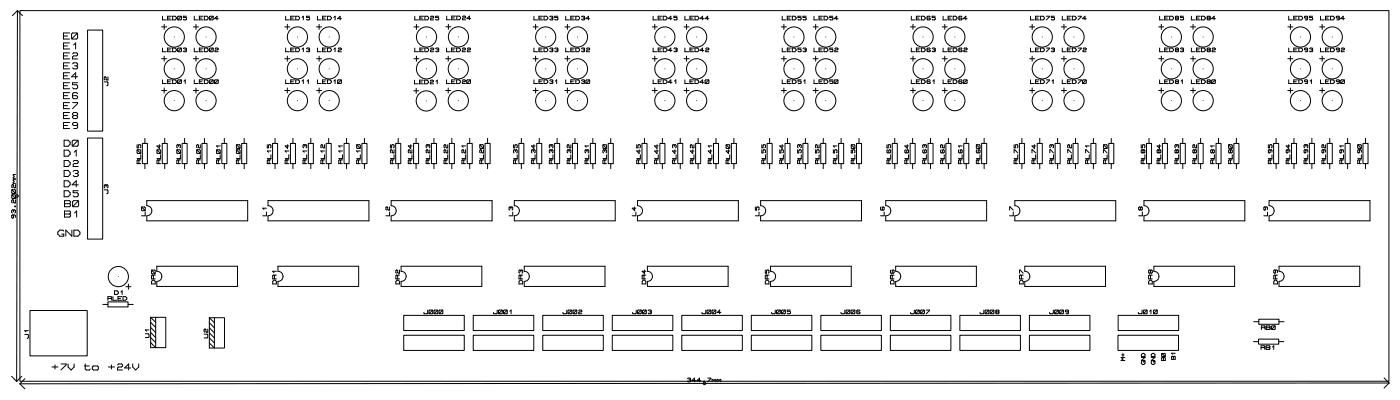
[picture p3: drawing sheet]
<svg xmlns="http://www.w3.org/2000/svg" width="352mm" height="101mm" viewBox="0 0 352 101" stroke-linecap="round" stroke-linejoin="round" font-family="sans-serif">
<g fill="none" stroke="#000" stroke-width=".25">
<path d="M4.4 2.7l-.2 93.2M4.4 2.7l-1.3 1.2M4.4 2.7l1.3 1.2M5 2.7h344.6v93.1h-344.6zM16 19h1M16 16.5h1M16 11.5h1M16 14h1M16 9h1M17.5 13.3h-1.5v1.5h1.5M17.5 8.3h-1.5v1.5h1.5M17.5 10.8h-1.5v1.5h1.5"/>
<path d="M17.5 15.8h-1.5v1.5h1.5M17.5 18.3h-1.5v1.5h1.5M18 8.5l.3-.2h1l.2 .2v1.1l-.2 .2h-1l-.3-.2zM18.3 13.5l.2-.2h.8l.2 .5-.2 .2h-.8l-.2 .3v.5h1.2M18.3 16l.2-.2h.8l.2 .2-.2 .5M18.5 11.3l.5-.5v1.5M18.8 16.5h.5M19.3 16.5l.2 .3-.2 .5h-.8l-.2-.2M19.5 19.3h-1.5l1-1v1.5M19.5 8.3l-1.5 1.5M22 7.6h3.8v25.4h-3.8zM27.2 19.3v.8l-.5-.2-.1-.6-.4 .2 .2 .6"/>
<path d="M40.7 6.8h1.3M40.7 14.8h1.3M40.9 4.1v.9h1M40.9 12.1v.9h1M41.3 6.1v1.3M41.3 14.1v1.3M42.2 4.5h.6M42.2 12.5h.6M43.1 4.1h-.9v.9h.9M43.1 12.1h-.9v.9h.9M43.4 4.1h.7l.3 .3v.3l-.3 .3h-.7zM43.4 12.1h.7l.3 .3v.3l-.3 .3h-.7z"/>
<path d="M43.9 9.3h.1M43.9 17.3h.1M44.7 4.2l.8-.1 .2 .7-.8 .2zM44.7 12.2l.8-.1 .2 .7-.8 .2zM45.7 4.1l-1 .9M45.7 12.1l-1 .9M46.1 12.2l.7-.1 .1 .1-.1 .3M46.5 12.5h.3M46.8 12.5l.1 .2-.1 .3-.7-.2M46.9 4.1h-.8v.3l.8 .1-.1 .5-.7-.2M48.7 6.8h1.3M48.7 14.8h1.3"/>
<path d="M48.9 4.1v.9h1M48.9 12.1v.9h1M49.3 6.1v1.3M49.3 14.1v1.3M50.2 4.5h.6M50.2 12.5h.6M51.1 4.1h-.9v.9h.9M51.1 12.1h-.9v.9h.9M51.4 4.1h.7l.3 .3v.3l-.3 .3h-.7zM51.4 12.1h.7l.3 .3v.3l-.3 .3h-.7zM51.9 9.3h.1M51.9 17.3h.1"/>
<path d="M52.7 4.2l.8-.1 .2 .7-.8 .2zM52.7 12.2l.8-.1 .2 .7-.8 .2zM53.7 4.1l-1 .9M53.7 12.1l-1 .9M54.1 12.2l.2-.1 .6 .1-.1 .3-.7 .2v.3h.8M54.9 4.7h-.9l.6-.6v.9M71.7 6.8h1.3M71.7 14.8h1.3M71.9 4.1v.9h1M71.9 12.1v.9h1M72.3 6.1v1.3M72.3 14.1v1.3"/>
<path d="M73.2 4.5h.6M73.2 12.5h.6M74.1 4.1h-.9v.9h.9M74.1 12.1h-.9v.9h.9M74.4 4.1h.7l.3 .3v.3l-.3 .3h-.7zM74.4 12.1h.7l.3 .3v.3l-.3 .3h-.7zM74.9 9.3h.1M74.9 17.3h.1M76 4.4l.4-.3v.9M76 12.4l.4-.3v.9M77.1 12.2l.7-.1 .1 .1-.1 .3M77.5 12.5h.3"/>
<path d="M77.8 12.5l.1 .2-.1 .3-.7-.2M77.9 4.1h-.8v.3l.8 .1-.1 .5-.7-.2M79.7 6.8h1.3M79.7 14.8h1.3M79.9 4.1v.9h1M79.9 12.1v.9h1M80.3 6.1v1.3M80.3 14.1v1.3M81.2 4.5h.6M81.2 12.5h.6M82.1 4.1h-.9v.9h.9M82.1 12.1h-.9v.9h.9"/>
<path d="M82.4 4.1h.7l.3 .3v.3l-.3 .3h-.7zM82.4 12.1h.7l.3 .3v.3l-.3 .3h-.7zM82.9 9.3h.1M82.9 17.3h.1M84 4.4l.4-.3v.9M84 12.4l.4-.3v.9M85.1 12.2l.2-.1 .6 .1-.1 .3-.7 .2v.3h.8M85.9 4.7h-.9l.6-.6v.9M104.2 6.8h1.3M104.2 14.8h1.3M104.4 4.1v.9h1M104.4 12.1v.9h1"/>
<path d="M104.8 6.1v1.3M104.8 14.1v1.3M105.7 4.5h.6M105.7 12.5h.6M106.6 4.1h-.9v.9h.9M106.6 12.1h-.9v.9h.9M106.9 4.1h.7l.3 .3v.3l-.3 .3h-.7zM106.9 12.1h.7l.3 .3v.3l-.3 .3h-.7zM107.4 9.3h.1M107.4 17.3h.1M108.4 4.2l.1-.1 .7 .1-.2 .3-.6 .2v.3h.8M108.4 12.2l.1-.1 .7 .1-.2 .3-.6 .2v.3h.8"/>
<path d="M109.6 12.2l.7-.1 .1 .1-.1 .3M110 12.5h.3M110.3 12.5l.1 .2-.1 .3-.7-.2M110.4 4.1h-.8v.3l.8 .1-.1 .5-.7-.2M112.2 14.8h1.3M112.2 6.7h1.3M112.4 12.1v.9h1M112.4 4v1h1M112.8 14.1v1.3M112.9 6.1v1.3M113.7 12.5h.6M113.7 4.5h.7"/>
<path d="M114.6 12.1h-.9v.9h.9M114.7 4h-1v1h1M114.9 12.1h.7l.3 .3v.3l-.3 .3h-.7zM115 4h.6l.3 .4v.3l-.3 .3h-.6zM115.4 17.3h.1M115.4 9.3h.1M116.4 12.2l.1-.1 .7 .1-.2 .3-.6 .2v.3h.8M116.4 4.2l.2-.2 .6 .2-.2 .3-.6 .2v.3h.8M117.6 12.2l.2-.1 .6 .1-.1 .3-.7 .2v.3h.8M118.5 4.7h-1l.7-.7v1M134.2 6.8h1.3M134.2 14.8h1.3"/>
<path d="M134.4 4.1v.9h1M134.4 12.1v.9h1M134.8 6.1v1.3M134.8 14.1v1.3M135.7 4.5h.6M135.7 12.5h.6M136.6 4.1h-.9v.9h.9M136.6 12.1h-.9v.9h.9M136.9 4.1h.7l.3 .3v.3l-.3 .3h-.7zM136.9 12.1h.7l.3 .3v.3l-.3 .3h-.7zM137.4 9.3h.1M137.4 17.3h.1"/>
<path d="M138.4 4.2l.6-.1 .2 .1-.2 .3M138.4 12.2l.6-.1 .2 .1-.2 .3M138.7 4.5h.3M138.7 12.5h.3M139 4.5l.2 .2-.2 .3-.6-.2M139 12.5l.2 .2-.2 .3-.6-.2M139.6 12.2l.7-.1 .1 .1-.1 .3M140 12.5h.3M140.3 12.5l.1 .2-.1 .3-.7-.2M140.4 4.1h-.8v.3l.8 .1-.1 .5-.7-.2M142.2 6.8h1.3M142.2 14.8h1.3"/>
<path d="M142.4 4.1v.9h1M142.4 12.1v.9h1M142.8 6.1v1.3M142.8 14.1v1.3M143.7 4.5h.6M143.7 12.5h.6M144.6 4.1h-.9v.9h.9M144.6 12.1h-.9v.9h.9M144.9 4.1h.7l.3 .3v.3l-.3 .3h-.7zM144.9 12.1h.7l.3 .3v.3l-.3 .3h-.7zM145.4 9.3h.1M145.4 17.3h.1"/>
<path d="M146.4 4.2l.6-.1 .2 .1-.2 .3M146.4 12.2l.6-.1 .2 .1-.2 .3M146.7 4.5h.3M146.7 12.5h.3M147 4.5l.2 .2-.2 .3-.6-.2M147 12.5l.2 .2-.2 .3-.6-.2M147.6 12.2l.2-.1 .6 .1-.1 .3-.7 .2v.3h.8M148.4 4.7h-.9l.6-.6v.9M164.2 6.8h1.3M164.2 14.8h1.3M164.4 4.1v.9h1M164.4 12.1v.9h1"/>
<path d="M164.8 6.1v1.3M164.8 14.1v1.3M165.7 4.5h.6M165.7 12.5h.6M166.6 4.1h-.9v.9h.9M166.6 12.1h-.9v.9h.9M166.9 4.1h.7l.3 .3v.3l-.3 .3h-.7zM166.9 12.1h.7l.3 .3v.3l-.3 .3h-.7zM167.4 9.3h.1M167.4 17.3h.1M169.2 4.7h-1l.7-.6v.9M169.2 12.7h-1l.7-.6v.9"/>
<path d="M169.6 12.2l.7-.1 .1 .1-.1 .3M170 12.5h.3M170.3 12.5l.1 .2-.1 .3-.7-.2M170.4 4.1h-.8v.3l.8 .1-.1 .5-.7-.2M172.2 6.8h1.3M172.2 14.8h1.3M172.4 4.1v.9h1M172.4 12.1v.9h1M172.8 6.1v1.3M172.8 14.1v1.3M173.7 4.5h.6M173.7 12.5h.6"/>
<path d="M174.6 4.1h-.9v.9h.9M174.6 12.1h-.9v.9h.9M174.9 4.1h.7l.3 .3v.3l-.3 .3h-.7zM174.9 12.1h.7l.3 .3v.3l-.3 .3h-.7zM175.4 9.3h.1M175.4 17.3h.1M177.2 4.7h-1l.7-.6v.9M177.2 12.7h-1l.7-.6v.9M177.6 12.2l.2-.1 .6 .1-.1 .3-.7 .2v.3h.8M178.4 4.7h-.9l.6-.6v.9M196.7 6.8h1.3M196.7 14.8h1.3"/>
<path d="M196.9 4.1v.9h1M196.9 12.1v.9h1M197.3 6.1v1.3M197.3 14.1v1.3M198.2 4.5h.6M198.2 12.5h.6M199.1 4.1h-.9v.9h.9M199.1 12.1h-.9v.9h.9M199.4 4.1h.7l.3 .3v.3l-.3 .3h-.7zM199.4 12.1h.7l.3 .3v.3l-.3 .3h-.7zM199.9 9.3h.1M199.9 17.3h.1"/>
<path d="M201.7 4.1h-.8v.3l.8 .1-.2 .5-.6-.2M201.7 12.1h-.8v.3l.8 .1-.2 .5-.6-.2M202.1 12.2l.7-.1 .1 .1-.1 .3M202.5 12.5h.3M202.8 12.5l.1 .2-.1 .3-.7-.2M202.9 4.1h-.8v.3l.8 .1-.1 .5-.7-.2M204.7 6.8h1.3M204.7 14.8h1.3M204.9 4.1v.9h1M204.9 12.1v.9h1M205.3 6.1v1.3M205.3 14.1v1.3"/>
<path d="M206.2 4.5h.6M206.2 12.5h.6M207.1 4.1h-.9v.9h.9M207.1 12.1h-.9v.9h.9M207.4 4.1h.7l.3 .3v.3l-.3 .3h-.7zM207.4 12.1h.7l.3 .3v.3l-.3 .3h-.7zM207.9 9.3h.1M207.9 17.3h.1M209.7 4.1h-.8v.3l.8 .1-.2 .5-.6-.2M209.7 12.1h-.8v.3l.8 .1-.2 .5-.6-.2M210.1 12.2l.2-.1 .6 .1-.1 .3-.7 .2v.3h.8M210.9 4.7h-.9l.6-.6v.9"/>
<path d="M229.2 6.8h1.3M229.2 14.8h1.3M229.4 4.1v.9h1M229.4 12.1v.9h1M229.8 6.1v1.3M229.8 14.1v1.3M230.7 4.5h.6M230.7 12.5h.6M231.6 4.1h-.9v.9h.9M231.6 12.1h-.9v.9h.9M231.9 4.1h.7l.3 .3v.3l-.3 .3h-.7zM231.9 12.1h.7l.3 .3v.3l-.3 .3h-.7z"/>
<path d="M232.4 9.3h.1M232.4 17.3h.1M234.2 4.2l-.2-.1-.6 .1v.6l.6 .2 .2-.2-.2-.3h-.6M234.2 12.2l-.2-.1-.6 .1v.6l.6 .2 .2-.2-.2-.3h-.6M234.6 12.2l.7-.1 .1 .1-.1 .3M235 12.5h.3M235.3 12.5l.1 .2-.1 .3-.7-.2M235.4 4.1h-.8v.3l.8 .1-.1 .5-.7-.2M237.2 6.8h1.3M237.2 14.8h1.3M237.4 4.1v.9h1M237.4 12.1v.9h1"/>
<path d="M237.8 6.1v1.3M237.8 14.1v1.3M238.7 4.5h.6M238.7 12.5h.6M239.6 4.1h-.9v.9h.9M239.6 12.1h-.9v.9h.9M239.9 4.1h.7l.3 .3v.3l-.3 .3h-.7zM239.9 12.1h.7l.3 .3v.3l-.3 .3h-.7zM240.4 9.3h.1M240.4 17.3h.1M242.2 4.2l-.2-.1-.6 .1v.6l.6 .2 .2-.2-.2-.3h-.6M242.2 12.2l-.2-.1-.6 .1v.6l.6 .2 .2-.2-.2-.3h-.6"/>
<path d="M242.6 12.2l.2-.1 .6 .1-.1 .3-.7 .2v.3h.8M243.4 4.7h-.9l.6-.6v.9M259.2 6.8h1.3M259.2 14.8h1.3M259.4 4.1v.9h1M259.4 12.1v.9h1M259.8 6.1v1.3M259.8 14.1v1.3M260.7 4.5h.6M260.7 12.5h.6M261.6 4.1h-.9v.9h.9M261.6 12.1h-.9v.9h.9"/>
<path d="M261.9 4.1h.7l.3 .3v.3l-.3 .3h-.7zM261.9 12.1h.7l.3 .3v.3l-.3 .3h-.7zM262.4 9.3h.1M262.4 17.3h.1M263.4 4.1h.8l-.8 .9M263.4 12.1h.8l-.8 .9M264.6 12.2l.7-.1 .1 .1-.1 .3M265 12.5h.3M265.3 12.5l.1 .2-.1 .3-.7-.2M265.4 4.1h-.8v.3l.8 .1-.1 .5-.7-.2M267.2 6.8h1.3M267.2 14.8h1.3"/>
<path d="M267.4 4.1v.9h1M267.4 12.1v.9h1M267.8 6.1v1.3M267.8 14.1v1.3M268.7 4.5h.6M268.7 12.5h.6M269.6 4.1h-.9v.9h.9M269.6 12.1h-.9v.9h.9M269.9 4.1h.7l.3 .3v.3l-.3 .3h-.7zM269.9 12.1h.7l.3 .3v.3l-.3 .3h-.7zM270.4 9.3h.1M270.4 17.3h.1"/>
<path d="M271.4 4.1h.8l-.8 .9M271.4 12.1h.8l-.8 .9M272.6 12.2l.2-.1 .6 .1-.1 .3-.7 .2v.3h.8M273.4 4.7h-.9l.6-.6v.9M291.7 6.8h1.3M291.7 14.8h1.3M291.9 4.1v.9h1M291.9 12.1v.9h1M292.3 6.1v1.3M292.3 14.1v1.3M293.2 4.5h.6M293.2 12.5h.6"/>
<path d="M294.1 4.1h-.9v.9h.9M294.1 12.1h-.9v.9h.9M294.4 4.1h.7l.3 .3v.3l-.3 .3h-.7zM294.4 12.1h.7l.3 .3v.3l-.3 .3h-.7zM294.9 9.3h.1M294.9 17.3h.1M296 4.5l-.1 .2 .1 .3h.5l.2-.2-.2-.3M296 4.5l-.1-.1 .1-.3 .7 .1-.2 .3M296 4.5h.5M296 12.5l-.1 .2 .1 .3h.5l.2-.2-.2-.3M296 12.5l-.1-.1 .1-.3 .7 .1-.2 .3M296 12.5h.5"/>
<path d="M297.1 12.2l.7-.1 .1 .1-.1 .3M297.5 12.5h.3M297.8 12.5l.1 .2-.1 .3-.7-.2M297.9 4.1h-.8v.3l.8 .1-.1 .5-.7-.2M299.7 6.8h1.3M299.7 14.8h1.3M299.9 4.1v.9h1M299.9 12.1v.9h1M300.3 6.1v1.3M300.3 14.1v1.3M301.2 4.5h.6M301.2 12.5h.6"/>
<path d="M302.1 4.1h-.9v.9h.9M302.1 12.1h-.9v.9h.9M302.4 4.1h.7l.3 .3v.3l-.3 .3h-.7zM302.4 12.1h.7l.3 .3v.3l-.3 .3h-.7zM302.9 9.3h.1M302.9 17.3h.1M304 4.5l-.1 .2 .1 .3h.5l.2-.2-.2-.3M304 4.5l-.1-.1 .1-.3 .7 .1-.2 .3M304 4.5h.5M304 12.5l-.1 .2 .1 .3h.5l.2-.2-.2-.3M304 12.5l-.1-.1 .1-.3 .7 .1-.2 .3M304 12.5h.5"/>
<path d="M305.1 12.2l.2-.1 .6 .1-.1 .3-.7 .2v.3h.8M305.9 4.7h-.9l.6-.6v.9M324.2 6.8h1.3M324.2 14.8h1.3M324.4 4.1v.9h1M324.4 12.1v.9h1M324.8 6.1v1.3M324.8 14.1v1.3M325.7 4.5h.6M325.7 12.5h.6M326.6 4.1h-.9v.9h.9M326.6 12.1h-.9v.9h.9"/>
<path d="M326.9 4.1h.7l.3 .3v.3l-.3 .3h-.7zM326.9 12.1h.7l.3 .3v.3l-.3 .3h-.7zM327.4 9.3h.1M327.4 17.3h.1M329.2 4.4l-.7 .1-.1-.3 .1-.1 .7 .1v.6l-.7 .2M329.2 12.4l-.7 .1-.1-.3 .1-.1 .7 .1v.6l-.7 .2M329.6 12.2l.7-.1 .1 .1-.1 .3M330 12.5h.3M330.3 12.5l.1 .2-.1 .3-.7-.2M330.4 4.1h-.8v.3l.8 .1-.1 .5-.7-.2M332.2 6.8h1.3M332.2 14.8h1.3"/>
<path d="M332.4 4.1v.9h1M332.4 12.1v.9h1M332.8 6.1v1.3M332.8 14.1v1.3M333.7 4.5h.6M333.7 12.5h.6M334.6 4.1h-.9v.9h.9M334.6 12.1h-.9v.9h.9M334.9 4.1h.7l.3 .3v.3l-.3 .3h-.7zM334.9 12.1h.7l.3 .3v.3l-.3 .3h-.7zM335.4 9.3h.1M335.4 17.3h.1"/>
<path d="M337.2 4.4l-.7 .1-.1-.3 .1-.1 .7 .1v.6l-.7 .2M337.2 12.4l-.7 .1-.1-.3 .1-.1 .7 .1v.6l-.7 .2M337.6 12.2l.2-.1 .6 .1-.1 .3-.7 .2v.3h.8M338.4 4.7h-.9l.6-.6v.9M16 31.5h1M16 29h1M16 26.5h1M16 24h1M16 21.5h1M16.1 35.2h1.1l.5 .5v.5l-.5 .6h-1.1zM16.1 37.7h1.1l.5 .5v.5l-.5 .6h-1.1zM17.5 30.8h-1.5v1.5h1.5"/>
<path d="M17.5 20.8h-1.5v1.5h1.5M17.5 23.3h-1.5v1.5h1.5M17.5 25.8h-1.5v1.5h1.5M17.5 28.3h-1.5v1.5h1.5M18.3 25.8h1.2v.2l-1.2 1.3M18.4 35.2h1l.3 .3v1l-.3 .3h-1l-.2-.3v-1zM18.5 29l-.2 .3 .2 .5h.8l.2-.2-.2-.6M18.5 29l-.2-.2 .2-.5h.8l.2 .2-.2 .5M18.5 29h.8M18.7 38.2l.5-.5v1.6M19.5 31.3l-.2 .2h-.8l-.2-.5 .2-.2h.8l.2 .2v1.1l-.2 .2h-.8M19.5 20.8h-1.2v.5h1l.2 .2v.6l-.2 .2h-.8l-.2-.2"/>
<path d="M19.5 23.5l-.2-.2h-.8l-.2 .2v1.1l.2 .2h.8l.2-.2-.2-.6h-1M19.7 35.2l-1.5 1.6M22 34.7h3.8v25.4h-3.8zM26.2 20.6h.8l.2 .1v.7l-.3 .1M34.5 36.4v.8h.3l.2-.8 .4 .1-.1 .7M34.5 37.6l.9 1M34.7 37.6l.7 .2-.1 .8-.8-.2zM35.4 38.9v1h-.9M35.8 36h1.3v5.1h-1.3zM36.5 34.8v1.2M39.5 37.6l.9 1M39.7 37.6l.7 .2-.1 .8-.8-.2z"/>
<path d="M40.1 36.4v.9l-.6-.6h.9M40.4 38.9v1h-.9M40.7 22.8h1.3M40.8 36h1.3v5.1h-1.3zM40.9 20.1v.9h1M41.3 22.1v1.3M41.5 34.8v1.2M42.2 20.5h.6M43.1 20.1h-.9v.9h.9M43.4 20.1h.7l.3 .3v.3l-.3 .3h-.7zM43.9 25.3h.1M44.5 37.6l.9 1"/>
<path d="M44.7 37.6l.7 .2-.1 .8-.8-.2zM44.7 20.2l.8-.1 .2 .7-.8 .2zM45 36.5l-.2-.1-.3 .1 .2 .7M45 36.5l.1-.1 .3 .1-.1 .7M45 36.5v.3M45.4 38.9v1h-.9M45.7 20.1l-1 .9M45.8 36h1.3v5.1h-1.3zM46.3 20.4l.3-.3v.9M46.5 34.8v1.2M48.7 22.8h1.3M48.9 20.1v.9h1"/>
<path d="M49.3 22.1v1.3M49.5 37.6l.9 1M49.7 37.6l.7 .2-.1 .8-.8-.2zM50.2 20.5h.6M50.4 38.9v1h-.9M50.4 36.4v.8l-.4-.2-.2-.6-.3 .1 .2 .7M50.8 36h1.3v5.1h-1.3zM51.1 20.1h-.9v.9h.9M51.4 20.1h.7l.3 .3v.3l-.3 .3h-.7zM51.5 34.8v1.2M51.9 25.3h.1M52.7 20.2l.8-.1 .2 .7-.8 .2z"/>
<path d="M53.7 20.1l-1 .9M54 20.2l.8-.1 .1 .7-.8 .2zM54.5 37.6l.9 1M54.7 37.6l.7 .2-.1 .8-.8-.2zM54.9 20.1l-.9 .9M55.4 38.9v1h-.9M55.4 36.7h-.9l.3 .3M55.8 36h1.3v5.1h-1.3zM56.5 34.8v1.2M59.5 37.6l.9 1M59.5 36.4l.9 .9M59.7 37.6l.7 .2-.1 .8-.8-.2z"/>
<path d="M59.7 36.4l.7 .1-.1 .8-.8-.1zM60.4 38.9v1h-.9M60.8 36h1.3v5.1h-1.3zM61.5 34.8v1.2M67.3 36.4v.8h.3l.1-.8 .5 .1-.2 .7M68.2 38.9v1h-.9M68.2 37.9h-.9l.3 .4M68.6 36h1.3v5.1h-1.3zM69.2 34.8v1.2M71.7 22.8h1.3M71.9 20.1v.9h1M72.3 22.1v1.3"/>
<path d="M72.4 36.4v.9l-.6-.6h.9M72.7 38.9v1h-.9M72.7 37.9h-.9l.3 .4M73.1 36h1.3v5.1h-1.3zM73.2 20.5h.6M73.7 34.8v1.2M74.1 20.1h-.9v.9h.9M74.4 20.1h.7l.3 .3v.3l-.3 .3h-.7zM74.9 25.3h.1M76 20.4l.4-.3v.9M76.7 36.5l-.1-.1-.3 .1 .1 .7M76.7 36.5l.2-.1 .3 .1-.2 .7"/>
<path d="M76.7 36.5v.3M77.2 38.9v1h-.9M77.2 37.9h-.9l.3 .4M77.3 20.4l.3-.3v.9M77.6 36h1.3v5.1h-1.3zM78.2 34.8v1.2M79.7 22.8h1.3M79.9 20.1v.9h1M80.3 22.1v1.3M81.2 20.5h.6M81.7 38.9v1h-.9M81.7 36.4v.8l-.5-.2-.1-.6-.3 .1 .1 .7"/>
<path d="M81.7 37.9h-.9l.3 .4M82.1 36h1.3v5.1h-1.3zM82.1 20.1h-.9v.9h.9M82.4 20.1h.7l.3 .3v.3l-.3 .3h-.7zM82.7 34.8v1.2M82.9 25.3h.1M84 20.4l.4-.3v.9M85 20.2l.8-.1 .1 .7-.8 .2zM85.9 20.1l-.9 .9M86.2 38.9v1h-.9M86.2 36.7h-.9l.3 .3M86.2 37.9h-.9l.3 .4"/>
<path d="M86.6 36h1.3v5.1h-1.3zM87.2 34.8v1.2M89.8 36.4l.9 .9M89.9 36.4l.8 .1-.2 .8-.7-.1zM90.7 38.9v1h-.9M90.7 37.9h-.9l.3 .4M91.1 36h1.3v5.1h-1.3zM91.7 34.8v1.2M98.3 36.4v.8h.3l.1-.8 .5 .1-.2 .7M99.2 38.9v1h-.9M99.2 37.6v.8l-.5-.1-.1-.7-.3 .2 .1 .6M99.6 36h1.3v5.1h-1.3z"/>
<path d="M100.2 34.8v1.2M103.4 36.4v.9l-.6-.6h.9M103.7 38.9v1h-.9M103.7 37.6v.8l-.5-.1-.1-.7-.3 .2 .1 .6M104.1 36h1.3v5.1h-1.3zM104.1 22.8h1.3M104.3 20.1v1h1M104.7 34.8v1.2M104.8 22.2v1.3M105.6 20.6h.7M106.6 20.1h-1v1h1M106.9 20.1h.6l.3 .4v.3l-.3 .3h-.6z"/>
<path d="M107.3 25.4h.1M107.7 36.5l-.1-.1-.3 .1 .1 .7M107.7 36.5l.2-.1 .3 .1-.2 .7M107.7 36.5v.3M108.2 38.9v1h-.9M108.2 37.6v.8l-.5-.1-.1-.7-.3 .2 .1 .6M108.3 20.3l.2-.2 .6 .2-.2 .3-.6 .2v.3h.8M108.6 36h1.3v5.1h-1.3zM109.2 34.8v1.2M109.7 20.5l.4-.4v1M112.2 22.8h1.3M112.4 20.1v.9h1"/>
<path d="M112.7 38.9v1h-.9M112.7 37.6v.8l-.5-.1-.1-.7-.3 .2 .1 .6M112.7 36.4v.8l-.5-.2-.1-.6-.3 .1 .1 .7M112.8 22.1v1.3M113.1 36h1.3v5.1h-1.3zM113.7 20.5h.6M113.7 34.8v1.2M114.6 20.1h-.9v.9h.9M114.9 20.1h.7l.3 .3v.3l-.3 .3h-.7zM115.4 25.3h.1M116.4 20.2l.1-.1 .7 .1-.2 .3-.6 .2v.3h.8M117.2 38.9v1h-.9"/>
<path d="M117.2 37.6v.8l-.5-.1-.1-.7-.3 .2 .1 .6M117.2 36.7h-.9l.3 .3M117.5 20.2l.8-.1 .1 .7-.8 .2zM117.6 36h1.3v5.1h-1.3zM118.2 34.8v1.2M118.4 20.1l-.9 .9M120.8 36.4l.9 .9M120.9 36.4l.8 .1-.2 .8-.7-.1zM121.7 38.9v1h-.9M121.7 37.6v.8l-.5-.1-.1-.7-.3 .2 .1 .6M122.1 36h1.3v5.1h-1.3zM122.7 34.8v1.2"/>
<path d="M129.3 36.4v.8h.3l.1-.8 .5 .1-.2 .7M129.7 37.8l-.1-.2-.3 .2 .1 .6M129.7 37.8l.2-.2 .3 .2-.2 .6M129.7 37.8v.3M130.2 38.9v1h-.9M130.6 36h1.3v5.1h-1.3zM131.2 34.8v1.2M134.2 22.8h1.3M134.2 37.8l-.1-.2-.3 .2 .1 .6M134.2 37.8l.2-.2 .3 .2-.2 .6M134.2 37.8v.3M134.4 36.4v.9l-.6-.6h.9"/>
<path d="M134.4 20.1v.9h1M134.7 38.9v1h-.9M134.8 22.1v1.3M135.1 36h1.3v5.1h-1.3zM135.7 20.5h.6M135.7 34.8v1.2M136.6 20.1h-.9v.9h.9M136.9 20.1h.7l.3 .3v.3l-.3 .3h-.7zM137.4 25.3h.1M138.4 20.2l.6-.1 .2 .1-.2 .3M138.7 20.5h.3M138.7 37.8l-.1-.2-.3 .2 .1 .6"/>
<path d="M138.7 37.8l.2-.2 .3 .2-.2 .6M138.7 36.5l-.1-.1-.3 .1 .1 .7M138.7 36.5l.2-.1 .3 .1-.2 .7M138.7 36.5v.3M138.7 37.8v.3M139 20.5l.2 .2-.2 .3-.6-.2M139.2 38.9v1h-.9M139.6 36h1.3v5.1h-1.3zM139.8 20.4l.3-.3v.9M140.2 34.8v1.2M142.2 22.8h1.3M142.4 20.1v.9h1"/>
<path d="M142.8 22.1v1.3M143.2 37.8l-.1-.2-.3 .2 .1 .6M143.2 37.8l.2-.2 .3 .2-.2 .6M143.2 37.8v.3M143.7 20.5h.6M143.7 38.9v1h-.9M143.7 36.4v.8l-.5-.2-.1-.6-.3 .1 .1 .7M144.1 36h1.3v5.1h-1.3zM144.6 20.1h-.9v.9h.9M144.7 34.8v1.2M144.9 20.1h.7l.3 .3v.3l-.3 .3h-.7zM145.4 25.3h.1"/>
<path d="M146.4 20.2l.6-.1 .2 .1-.2 .3M146.7 20.5h.3M147 20.5l.2 .2-.2 .3-.6-.2M147.5 20.2l.8-.1 .1 .7-.8 .2zM147.7 37.8l-.1-.2-.3 .2 .1 .6M147.7 37.8l.2-.2 .3 .2-.2 .6M147.7 37.8v.3M148.2 38.9v1h-.9M148.2 36.7h-.9l.3 .3M148.4 20.1l-.9 .9M148.6 36h1.3v5.1h-1.3zM149.2 34.8v1.2"/>
<path d="M151.8 36.4l.9 .9M151.9 36.4l.8 .1-.2 .8-.7-.1zM152.2 37.8l-.1-.2-.3 .2 .1 .6M152.2 37.8l.2-.2 .3 .2-.2 .6M152.2 37.8v.3M152.7 38.9v1h-.9M153.1 36h1.3v5.1h-1.3zM153.7 34.8v1.2M160.3 36.4v.8h.3l.1-.8 .5 .1-.2 .7M160.9 37.6v1l-.6-.7h.9M161.2 38.9v1h-.9M161.6 36h1.3v5.1h-1.3z"/>
<path d="M162.2 34.8v1.2M164.2 22.8h1.3M164.4 20.1v.9h1M164.8 22.1v1.3M165.4 36.4v.9l-.6-.6h.9M165.4 37.6v1l-.6-.7h.9M165.7 20.5h.6M165.7 38.9v1h-.9M166.1 36h1.3v5.1h-1.3zM166.6 20.1h-.9v.9h.9M166.7 34.8v1.2M166.9 20.1h.7l.3 .3v.3l-.3 .3h-.7z"/>
<path d="M167.4 25.3h.1M169.2 20.7h-1l.7-.6v.9M169.7 36.5l-.1-.1-.3 .1 .1 .7M169.7 36.5l.2-.1 .3 .1-.2 .7M169.7 36.5v.3M169.8 20.4l.3-.3v.9M169.9 37.6v1l-.6-.7h.9M170.2 38.9v1h-.9M170.6 36h1.3v5.1h-1.3zM171.2 34.8v1.2M172.2 22.8h1.3M172.4 20.1v.9h1"/>
<path d="M172.8 22.1v1.3M173.7 20.5h.6M174.4 37.6v1l-.6-.7h.9M174.6 20.1h-.9v.9h.9M174.7 38.9v1h-.9M174.7 36.4v.8l-.5-.2-.1-.6-.3 .1 .1 .7M174.9 20.1h.7l.3 .3v.3l-.3 .3h-.7zM175.1 36h1.3v5.1h-1.3zM175.4 25.3h.1M175.7 34.8v1.2M177.2 20.7h-1l.7-.6v.9M177.5 20.2l.8-.1 .1 .7-.8 .2z"/>
<path d="M178.4 20.1l-.9 .9M178.9 37.6v1l-.6-.7h.9M179.2 38.9v1h-.9M179.2 36.7h-.9l.3 .3M179.6 36h1.3v5.1h-1.3zM180.2 34.8v1.2M182.8 36.4l.9 .9M182.9 36.4l.8 .1-.2 .8-.7-.1zM183.4 37.6v1l-.6-.7h.9M183.7 38.9v1h-.9M184.1 36h1.3v5.1h-1.3zM184.7 34.8v1.2"/>
<path d="M191.8 37.6v.8h.3l.1-.8 .5 .2-.2 .6M191.8 36.4v.8h.3l.1-.8 .5 .1-.2 .7M192.7 38.9v1h-.9M193.1 36h1.3v5.1h-1.3zM193.7 34.8v1.2M196.3 37.6v.8h.3l.1-.8 .5 .2-.2 .6M196.7 22.8h1.3M196.9 36.4v.9l-.6-.6h.9M196.9 20.1v.9h1M197.2 38.9v1h-.9M197.3 22.1v1.3M197.6 36h1.3v5.1h-1.3z"/>
<path d="M198.2 20.5h.6M198.2 34.8v1.2M199.1 20.1h-.9v.9h.9M199.4 20.1h.7l.3 .3v.3l-.3 .3h-.7zM199.9 25.3h.1M200.8 37.6v.8h.3l.1-.8 .5 .2-.2 .6M201.2 36.5l-.1-.1-.3 .1 .1 .7M201.2 36.5l.2-.1 .3 .1-.2 .7M201.2 36.5v.3M201.7 20.1h-.8v.3l.8 .1-.2 .5-.6-.2M201.7 38.9v1h-.9M202.1 36h1.3v5.1h-1.3z"/>
<path d="M202.3 20.4l.3-.3v.9M202.7 34.8v1.2M204.7 22.8h1.3M204.9 20.1v.9h1M205.3 37.6v.8h.3l.1-.8 .5 .2-.2 .6M205.3 22.1v1.3M206.2 20.5h.6M206.2 38.9v1h-.9M206.2 36.4v.8l-.5-.2-.1-.6-.3 .1 .1 .7M206.6 36h1.3v5.1h-1.3zM207.1 20.1h-.9v.9h.9M207.2 34.8v1.2"/>
<path d="M207.4 20.1h.7l.3 .3v.3l-.3 .3h-.7zM207.9 25.3h.1M209.7 20.1h-.8v.3l.8 .1-.2 .5-.6-.2M209.8 37.6v.8h.3l.1-.8 .5 .2-.2 .6M210 20.2l.8-.1 .1 .7-.8 .2zM210.7 38.9v1h-.9M210.7 36.7h-.9l.3 .3M210.9 20.1l-.9 .9M211.1 36h1.3v5.1h-1.3zM211.7 34.8v1.2M214.3 37.6v.8h.3l.1-.8 .5 .2-.2 .6M214.3 36.4l.9 .9"/>
<path d="M214.4 36.4l.8 .1-.2 .8-.7-.1zM215.2 38.9v1h-.9M215.6 36h1.3v5.1h-1.3zM216.2 34.8v1.2M223.3 36.4v.8h.3l.1-.8 .5 .1-.2 .7M223.4 37.6l-.1 .2 .1 .6h.6l.2-.6-.2-.2-.3 .2v.6M224.2 38.9v1h-.9M224.6 36h1.3v5.1h-1.3zM225.2 34.8v1.2M227.9 37.6l-.1 .2 .1 .6h.6l.2-.6-.2-.2-.3 .2v.6M228.4 36.4v.9l-.6-.6h.9M228.7 38.9v1h-.9"/>
<path d="M229.1 36h1.3v5.1h-1.3zM229.2 22.8h1.3M229.4 20.1v.9h1M229.7 34.8v1.2M229.8 22.1v1.3M230.7 20.5h.6M231.6 20.1h-.9v.9h.9M231.9 20.1h.7l.3 .3v.3l-.3 .3h-.7zM232.4 25.3h.1M232.4 37.6l-.1 .2 .1 .6h.6l.2-.6-.2-.2-.3 .2v.6M232.7 36.5l-.1-.1-.3 .1 .1 .7M232.7 36.5l.2-.1 .3 .1-.2 .7"/>
<path d="M232.7 36.5v.3M233.2 38.9v1h-.9M233.6 36h1.3v5.1h-1.3zM234.2 20.2l-.2-.1-.6 .1v.6l.6 .2 .2-.2-.2-.3h-.6M234.2 34.8v1.2M234.8 20.4l.3-.3v.9M236.9 37.6l-.1 .2 .1 .6h.6l.2-.6-.2-.2-.3 .2v.6M237.2 22.8h1.3M237.4 20.1v.9h1M237.7 38.9v1h-.9M237.7 36.4v.8l-.5-.2-.1-.6-.3 .1 .1 .7M237.8 22.1v1.3"/>
<path d="M238.1 36h1.3v5.1h-1.3zM238.7 20.5h.6M238.7 34.8v1.2M239.6 20.1h-.9v.9h.9M239.9 20.1h.7l.3 .3v.3l-.3 .3h-.7zM240.4 25.3h.1M241.4 37.6l-.1 .2 .1 .6h.6l.2-.6-.2-.2-.3 .2v.6M242.2 20.2l-.2-.1-.6 .1v.6l.6 .2 .2-.2-.2-.3h-.6M242.2 38.9v1h-.9M242.2 36.7h-.9l.3 .3M242.5 20.2l.8-.1 .1 .7-.8 .2zM242.6 36h1.3v5.1h-1.3z"/>
<path d="M243.2 34.8v1.2M243.4 20.1l-.9 .9M245.8 36.4l.9 .9M245.9 37.6l-.1 .2 .1 .6h.6l.2-.6-.2-.2-.3 .2v.6M245.9 36.4l.8 .1-.2 .8-.7-.1zM246.7 38.9v1h-.9M247.1 36h1.3v5.1h-1.3zM247.7 34.8v1.2M255.3 38.4v-.8l.9 .8M255.3 36.4v.8h.3l.1-.8 .5 .1-.2 .7M256.2 38.9v1h-.9M256.6 36h1.3v5.1h-1.3z"/>
<path d="M257.2 34.8v1.2M259.2 22.8h1.3M259.4 20.1v.9h1M259.8 38.4v-.8l.9 .8M259.8 22.1v1.3M260.4 36.4v.9l-.6-.6h.9M260.7 20.5h.6M260.7 38.9v1h-.9M261.1 36h1.3v5.1h-1.3zM261.6 20.1h-.9v.9h.9M261.7 34.8v1.2M261.9 20.1h.7l.3 .3v.3l-.3 .3h-.7z"/>
<path d="M262.4 25.3h.1M263.4 20.1h.8l-.8 .9M264.3 38.4v-.8l.9 .8M264.7 36.5l-.1-.1-.3 .1 .1 .7M264.7 36.5l.2-.1 .3 .1-.2 .7M264.7 36.5v.3M264.8 20.4l.3-.3v.9M265.2 38.9v1h-.9M265.6 36h1.3v5.1h-1.3zM266.2 34.8v1.2M267.2 22.8h1.3M267.4 20.1v.9h1"/>
<path d="M267.8 22.1v1.3M268.7 20.5h.6M268.8 38.4v-.8l.9 .8M269.6 20.1h-.9v.9h.9M269.7 38.9v1h-.9M269.7 36.4v.8l-.5-.2-.1-.6-.3 .1 .1 .7M269.9 20.1h.7l.3 .3v.3l-.3 .3h-.7zM270.1 36h1.3v5.1h-1.3zM270.4 25.3h.1M270.7 34.8v1.2M271.4 20.1h.8l-.8 .9M272.5 20.2l.8-.1 .1 .7-.8 .2z"/>
<path d="M273.3 38.4v-.8l.9 .8M273.4 20.1l-.9 .9M274.2 38.9v1h-.9M274.2 36.7h-.9l.3 .3M274.6 36h1.3v5.1h-1.3zM275.2 34.8v1.2M277.8 38.4v-.8l.9 .8M277.8 36.4l.9 .9M277.9 36.4l.8 .1-.2 .8-.7-.1zM278.7 38.9v1h-.9M279.1 36h1.3v5.1h-1.3zM279.7 34.8v1.2"/>
<path d="M287.3 36.4v.8h.3l.1-.8 .5 .1-.2 .7M287.7 37.8l-.1-.2-.3 .2 .1 .6 .3-.1M287.7 37.8l.2-.2 .3 .2v.5l-.2 .1-.3-.1M287.7 37.8v.5M288.2 38.9v1h-.9M288.6 36h1.3v5.1h-1.3zM289.2 34.8v1.2M291.7 22.8h1.3M291.7 37.8l-.1-.2-.3 .2 .1 .6 .3-.1M291.7 37.8l.2-.2 .3 .2v.5l-.2 .1-.3-.1M291.7 37.8v.5M291.9 36.4v.9l-.6-.6h.9"/>
<path d="M291.9 20.1v.9h1M292.2 38.9v1h-.9M292.3 22.1v1.3M292.6 36h1.3v5.1h-1.3zM293.2 20.5h.6M293.2 34.8v1.2M294.1 20.1h-.9v.9h.9M294.4 20.1h.7l.3 .3v.3l-.3 .3h-.7zM294.9 25.3h.1M296 20.5l-.1 .2 .1 .3h.5l.2-.2-.2-.3M296 20.5l-.1-.1 .1-.3 .7 .1-.2 .3M296 20.5h.5"/>
<path d="M296.2 37.8l-.1-.2-.3 .2 .1 .6 .3-.1M296.2 37.8l.2-.2 .3 .2v.5l-.2 .1-.3-.1M296.2 36.5l-.1-.1-.3 .1 .1 .7M296.2 36.5l.2-.1 .3 .1-.2 .7M296.2 36.5v.3M296.2 37.8v.5M296.7 38.9v1h-.9M297.1 36h1.3v5.1h-1.3zM297.3 20.4l.3-.3v.9M297.7 34.8v1.2M299.7 22.8h1.3M299.9 20.1v.9h1"/>
<path d="M300.3 22.1v1.3M300.7 37.8l-.1-.2-.3 .2 .1 .6 .3-.1M300.7 37.8l.2-.2 .3 .2v.5l-.2 .1-.3-.1M300.7 37.8v.5M301.2 20.5h.6M301.2 38.9v1h-.9M301.2 36.4v.8l-.5-.2-.1-.6-.3 .1 .1 .7M301.6 36h1.3v5.1h-1.3zM302.1 20.1h-.9v.9h.9M302.2 34.8v1.2M302.4 20.1h.7l.3 .3v.3l-.3 .3h-.7zM302.9 25.3h.1"/>
<path d="M304 20.5l-.1 .2 .1 .3h.5l.2-.2-.2-.3M304 20.5l-.1-.1 .1-.3 .7 .1-.2 .3M304 20.5h.5M305 20.2l.8-.1 .1 .7-.8 .2zM305.2 37.8l-.1-.2-.3 .2 .1 .6 .3-.1M305.2 37.8l.2-.2 .3 .2v.5l-.2 .1-.3-.1M305.2 37.8v.5M305.7 38.9v1h-.9M305.7 36.7h-.9l.3 .3M305.9 20.1l-.9 .9M306.1 36h1.3v5.1h-1.3zM306.7 34.8v1.2"/>
<path d="M309.3 36.4l.9 .9M309.4 36.4l.8 .1-.2 .8-.7-.1zM309.7 37.8l-.1-.2-.3 .2 .1 .6 .3-.1M309.7 37.8l.2-.2 .3 .2v.5l-.2 .1-.3-.1M309.7 37.8v.5M310.2 38.9v1h-.9M310.6 36h1.3v5.1h-1.3zM311.2 34.8v1.2M319.3 36.4v.8h.3l.1-.8 .5 .1-.2 .7M319.6 37.6l.1 .7-.3 .1-.1-.1 .1-.7h.6l.2 .7M320.2 38.9v1h-.9M320.6 36h1.3v5.1h-1.3z"/>
<path d="M321.2 34.8v1.2M324.1 37.6l.1 .7-.3 .1-.1-.1 .1-.7h.6l.2 .7M324.2 22.8h1.3M324.4 36.4v.9l-.6-.6h.9M324.4 20.1v.9h1M324.7 38.9v1h-.9M324.8 22.1v1.3M325.1 36h1.3v5.1h-1.3zM325.7 20.5h.6M325.7 34.8v1.2M326.6 20.1h-.9v.9h.9M326.9 20.1h.7l.3 .3v.3l-.3 .3h-.7z"/>
<path d="M327.4 25.3h.1M328.6 37.6l.1 .7-.3 .1-.1-.1 .1-.7h.6l.2 .7M328.7 36.5l-.1-.1-.3 .1 .1 .7M328.7 36.5l.2-.1 .3 .1-.2 .7M328.7 36.5v.3M329.2 20.4l-.7 .1-.1-.3 .1-.1 .7 .1v.6l-.7 .2M329.2 38.9v1h-.9M329.6 36h1.3v5.1h-1.3zM329.8 20.4l.3-.3v.9M330.2 34.8v1.2M332.2 22.8h1.3M332.4 20.1v.9h1"/>
<path d="M332.8 22.1v1.3M333.1 37.6l.1 .7-.3 .1-.1-.1 .1-.7h.6l.2 .7M333.7 20.5h.6M333.7 38.9v1h-.9M333.7 36.4v.8l-.5-.2-.1-.6-.3 .1 .1 .7M334.1 36h1.3v5.1h-1.3zM334.6 20.1h-.9v.9h.9M334.7 34.8v1.2M334.9 20.1h.7l.3 .3v.3l-.3 .3h-.7zM335.4 25.3h.1M337.2 20.4l-.7 .1-.1-.3 .1-.1 .7 .1v.6l-.7 .2M337.5 20.2l.8-.1 .1 .7-.8 .2z"/>
<path d="M337.6 37.6l.1 .7-.3 .1-.1-.1 .1-.7h.6l.2 .7M338.2 38.9v1h-.9M338.2 36.7h-.9l.3 .3M338.4 20.1l-.9 .9M338.6 36h1.3v5.1h-1.3zM339.2 34.8v1.2M341.8 36.4l.9 .9M341.9 36.4l.8 .1-.2 .8-.7-.1zM342.1 37.6l.1 .7-.3 .1-.1-.1 .1-.7h.6l.2 .7M342.7 38.9v1h-.9M343.1 36h1.3v5.1h-1.3zM343.7 34.8v1.2"/>
<path d="M3 48.9l.9 1M3 47.7l.9 .9M3.1 47.7l.8 .1-.2 .8-.7-.1zM3.1 48.9l.8 .2-.2 .8-.7-.2zM3.3 54l.1 .7-.3 .1-.2-.6 .2-.2h.6l.2 .7M3.3 46.1h.6M3.3 44.8h.6M3.4 52.9v.3M3.4 52.9l-.1-.2-.4 .2 .2 .6M3.4 52.9l.3-.1 .2 .1-.2 .6M3.7 51.8l.2 .2zM3.9 50.2v.8l-.5-.2-.1-.6-.3 .2 .1 .6"/>
<path d="M3.9 46.4v.8l-.5-.2-.1-.6-.3 .2 .1 .6M3.9 45.1l-.6 .2 .3 .3-.3 .3 .1 .2M3.9 43.9l-.6 .1 .3 .3-.3 .4 .1 .1M16.1 58.1l-.3-.3h-.8l-.5 .5v.5l.5 .6h1.1v-.6h-.5M16.1 40.3h1.1l.5 .5v.5l-.5 .6h-1.1zM16.1 42.8h1.1l.5 .5v.5l-.5 .6h-1.1zM16.1 45.4h1.1l.5 .5v.5l-.5 .6h-1.1zM16.1 47.9h1.1l.5 .5v.5l-.5 .6h-1.1zM16.2 50.4h1.3l.3 .3-.3 .5 .3 .5-.3 .3h-1.3zM16.2 53h1.3l.3 .3-.3 .5 .3 .5-.3 .3h-1.3zM16.2 51.2h1.3M16.2 53.8h1.3"/>
<path d="M18.1 57.8v1.6l-1.5-1.6v1.6M18.4 40.6l.3-.3h.7l.3 .5-.3 .3h-.7l-.3 .2v.6h1.3M18.4 43.1l.3-.3h.7l.3 .3-.3 .5M18.5 50.4h1l.3 .3v1l-.3 .3h-1l-.2-.3v-1zM18.6 57.8h1l.5 .5v.5l-.5 .6h-1zM18.8 53.5l.5-.5v1.6M18.9 43.6h.5M19.4 43.6l.3 .2-.3 .6h-.7l-.3-.3M19.7 47.9h-1.3v.5h1l.3 .3v.5l-.3 .3h-.7l-.3-.3M19.7 46.4h-1.5l1-1v1.6M19.8 50.4l-1.5 1.6M26.2 47.7h.8l.2 .2v.6l-.3 .2"/>
<path d="M26.7 46.6l-.1-.2-.4 .2 .2 .6M26.7 46.6l.2-.2 .3 .2-.2 .6M26.7 46.6v.3M35 40.3l-.2-.1-.3 .1v.8h.9M35 40.3v.8M35.4 40.2l-.4 .1M35.6 52l.9 1M35.8 52l.7 .2-.1 .8-.8-.2zM36.5 41.1v1.3M36.5 53.3v.9h-.9M36.9 50.4h25.4v5.1h-25.4v-1.3a1.27 1.27 0 0 0 1.3-1.2 1.27 1.27 0 0 0-1.3-1.3zM40 40.3l-.2-.1-.3 .1v.8h.9"/>
<path d="M40 40.3v.8M40.4 40.2l-.4 .1M41.5 41.1v1.3M45 40.3l-.2-.1-.3 .1v.8h.9M45 40.3v.8M45.4 40.2l-.4 .1M46.5 41.1v1.3M50 40.3l-.2-.1-.3 .1v.8h.9M50 40.3v.8M50.4 40.2l-.4 .1M51.5 41.1v1.3M55 40.3l-.2-.1-.3 .1v.8h.9"/>
<path d="M55 40.3v.8M55.4 40.2l-.4 .1M56.5 41.1v1.3M60 40.3l-.2-.1-.3 .1v.8h.9M60 40.3v.8M60.4 40.2l-.4 .1M61.5 41.1v1.3M67.1 53.3v.9h-1M67.1 52.3h-1l.4 .3M67.5 50.4h25.4v5.1h-25.4v-1.3a1.27 1.27 0 0 0 1.2-1.2 1.27 1.27 0 0 0-1.2-1.3zM67.7 40.3l-.1-.1-.3 .1v.8h.9M67.7 40.3v.8"/>
<path d="M68.2 40.2l-.5 .1M69.2 41.1v1.3M72.2 40.3l-.1-.1-.3 .1v.8h.9M72.2 40.3v.8M72.7 40.2l-.5 .1M73.7 41.1v1.3M76.7 40.3l-.1-.1-.3 .1v.8h.9M76.7 40.3v.8M77.2 40.2l-.5 .1M78.2 41.1v1.3M81.2 40.3l-.1-.1-.3 .1v.8h.9M81.2 40.3v.8"/>
<path d="M81.7 40.2l-.5 .1M82.7 41.1v1.3M85.7 40.3l-.1-.1-.3 .1v.8h.9M85.7 40.3v.8M86.2 40.2l-.5 .1M87.2 41.1v1.3M90.2 40.3l-.1-.1-.3 .1v.8h.9M90.2 40.3v.8M90.7 40.2l-.5 .1M91.7 41.1v1.3M98.1 53.3v.9h-1M98.1 52v.8l-.5-.2-.1-.6-.4 .2 .2 .6"/>
<path d="M98.5 50.4h25.4v5.1h-25.4v-1.3a1.27 1.27 0 0 0 1.2-1.2 1.27 1.27 0 0 0-1.2-1.3zM98.7 40.3l-.1-.1-.3 .1v.8h.9M98.7 40.3v.8M99.2 40.2l-.5 .1M100.2 41.1v1.3M103.2 40.3l-.1-.1-.3 .1v.8h.9M103.2 40.3v.8M103.7 40.2l-.5 .1M104.7 41.1v1.3M107.7 40.3l-.1-.1-.3 .1v.8h.9M107.7 40.3v.8M108.2 40.2l-.5 .1"/>
<path d="M109.2 41.1v1.3M112.2 40.3l-.1-.1-.3 .1v.8h.9M112.2 40.3v.8M112.7 40.2l-.5 .1M113.7 41.1v1.3M116.7 40.3l-.1-.1-.3 .1v.8h.9M116.7 40.3v.8M117.2 40.2l-.5 .1M118.2 41.1v1.3M121.2 40.3l-.1-.1-.3 .1v.8h.9M121.2 40.3v.8M121.7 40.2l-.5 .1"/>
<path d="M122.7 41.1v1.3M128.6 52.2l-.1-.2-.4 .2 .2 .6M128.6 52.2l.2-.2 .3 .2-.2 .6M128.6 52.2v.3M129.1 53.3v.9h-1M129.5 50.4h25.4v5.1h-25.4v-1.3a1.27 1.27 0 0 0 1.2-1.2 1.27 1.27 0 0 0-1.2-1.3zM129.7 40.3l-.1-.1-.3 .1v.8h.9M129.7 40.3v.8M130.2 40.2l-.5 .1M131.2 41.1v1.3M134.2 40.3l-.1-.1-.3 .1v.8h.9M134.2 40.3v.8"/>
<path d="M134.7 40.2l-.5 .1M135.7 41.1v1.3M138.7 40.3l-.1-.1-.3 .1v.8h.9M138.7 40.3v.8M139.2 40.2l-.5 .1M140.2 41.1v1.3M143.2 40.3l-.1-.1-.3 .1v.8h.9M143.2 40.3v.8M143.7 40.2l-.5 .1M144.7 41.1v1.3M147.7 40.3l-.1-.1-.3 .1v.8h.9M147.7 40.3v.8"/>
<path d="M148.2 40.2l-.5 .1M149.2 41.1v1.3M152.2 40.3l-.1-.1-.3 .1v.8h.9M152.2 40.3v.8M152.7 40.2l-.5 .1M153.7 41.1v1.3M159.8 52v1l-.7-.7h1M160.1 53.3v.9h-1M160.5 50.4h25.4v5.1h-25.4v-1.3a1.27 1.27 0 0 0 1.2-1.2 1.27 1.27 0 0 0-1.2-1.3zM160.7 40.3l-.1-.1-.3 .1v.8h.9M160.7 40.3v.8M161.2 40.2l-.5 .1"/>
<path d="M162.2 41.1v1.3M165.2 40.3l-.1-.1-.3 .1v.8h.9M165.2 40.3v.8M165.7 40.2l-.5 .1M166.7 41.1v1.3M169.7 40.3l-.1-.1-.3 .1v.8h.9M169.7 40.3v.8M170.2 40.2l-.5 .1M171.2 41.1v1.3M174.2 40.3l-.1-.1-.3 .1v.8h.9M174.2 40.3v.8M174.7 40.2l-.5 .1"/>
<path d="M175.7 41.1v1.3M178.7 40.3l-.1-.1-.3 .1v.8h.9M178.7 40.3v.8M179.2 40.2l-.5 .1M180.2 41.1v1.3M183.2 40.3l-.1-.1-.3 .1v.8h.9M183.2 40.3v.8M183.7 40.2l-.5 .1M184.7 41.1v1.3M190.1 52v.8h.4l.1-.8 .5 .2-.2 .6M191.1 53.3v.9h-1M191.5 50.4h25.4v5.1h-25.4v-1.3a1.27 1.27 0 0 0 1.2-1.2 1.27 1.27 0 0 0-1.2-1.3z"/>
<path d="M192.2 40.3l-.1-.1-.3 .1v.8h.9M192.2 40.3v.8M192.7 40.2l-.5 .1M193.7 41.1v1.3M196.7 40.3l-.1-.1-.3 .1v.8h.9M196.7 40.3v.8M197.2 40.2l-.5 .1M198.2 41.1v1.3M201.2 40.3l-.1-.1-.3 .1v.8h.9M201.2 40.3v.8M201.7 40.2l-.5 .1M202.7 41.1v1.3"/>
<path d="M205.7 40.3l-.1-.1-.3 .1v.8h.9M205.7 40.3v.8M206.2 40.2l-.5 .1M207.2 41.1v1.3M210.2 40.3l-.1-.1-.3 .1v.8h.9M210.2 40.3v.8M210.7 40.2l-.5 .1M211.7 41.1v1.3M214.7 40.3l-.1-.1-.3 .1v.8h.9M214.7 40.3v.8M215.2 40.2l-.5 .1M216.2 41.1v1.3"/>
<path d="M221.8 52l-.2 .2 .2 .6h.6l.2-.6-.2-.2-.3 .2v.6M222.6 53.3v.9h-1M223 50.4h25.4v5.1h-25.4v-1.3a1.27 1.27 0 0 0 1.2-1.2 1.27 1.27 0 0 0-1.2-1.3zM223.7 40.3l-.1-.1-.3 .1v.8h.9M223.7 40.3v.8M224.2 40.2l-.5 .1M225.2 41.1v1.3M228.2 40.3l-.1-.1-.3 .1v.8h.9M228.2 40.3v.8M228.7 40.2l-.5 .1M229.7 41.1v1.3M232.7 40.3l-.1-.1-.3 .1v.8h.9"/>
<path d="M232.7 40.3v.8M233.2 40.2l-.5 .1M234.2 41.1v1.3M237.2 40.3l-.1-.1-.3 .1v.8h.9M237.2 40.3v.8M237.7 40.2l-.5 .1M238.7 41.1v1.3M241.7 40.3l-.1-.1-.3 .1v.8h.9M241.7 40.3v.8M242.2 40.2l-.5 .1M243.2 41.1v1.3M246.2 40.3l-.1-.1-.3 .1v.8h.9"/>
<path d="M246.2 40.3v.8M246.7 40.2l-.5 .1M247.7 41.1v1.3M254.1 52.8v-.8l1 .8M255.1 53.3v.9h-1M255.5 50.4h25.4v5.1h-25.4v-1.3a1.27 1.27 0 0 0 1.2-1.2 1.27 1.27 0 0 0-1.2-1.3zM255.7 40.3l-.1-.1-.3 .1v.8h.9M255.7 40.3v.8M256.2 40.2l-.5 .1M257.2 41.1v1.3M260.2 40.3l-.1-.1-.3 .1v.8h.9M260.2 40.3v.8"/>
<path d="M260.7 40.2l-.5 .1M261.7 41.1v1.3M264.7 40.3l-.1-.1-.3 .1v.8h.9M264.7 40.3v.8M265.2 40.2l-.5 .1M266.2 41.1v1.3M269.2 40.3l-.1-.1-.3 .1v.8h.9M269.2 40.3v.8M269.7 40.2l-.5 .1M270.7 41.1v1.3M273.7 40.3l-.1-.1-.3 .1v.8h.9M273.7 40.3v.8"/>
<path d="M274.2 40.2l-.5 .1M275.2 41.1v1.3M278.2 40.3l-.1-.1-.3 .1v.8h.9M278.2 40.3v.8M278.7 40.2l-.5 .1M279.7 41.1v1.3M287.1 52.2l-.1-.2-.4 .2 .2 .6 .3-.2M287.1 52.2l.2-.2 .3 .2v.4l-.2 .2-.3-.2M287.1 52.2v.4M287.6 53.3v.9h-1M287.7 40.3l-.1-.1-.3 .1v.8h.9M287.7 40.3v.8"/>
<path d="M288 50.4h25.4v5.1h-25.4v-1.3a1.27 1.27 0 0 0 1.2-1.2 1.27 1.27 0 0 0-1.2-1.3zM288.2 40.2l-.5 .1M289.2 41.1v1.3M291.7 40.3l-.1-.1-.3 .1v.8h.9M291.7 40.3v.8M292.2 40.2l-.5 .1M293.2 41.1v1.3M296.2 40.3l-.1-.1-.3 .1v.8h.9M296.2 40.3v.8M296.7 40.2l-.5 .1M297.7 41.1v1.3M300.7 40.3l-.1-.1-.3 .1v.8h.9"/>
<path d="M300.7 40.3v.8M301.2 40.2l-.5 .1M302.2 41.1v1.3M305.2 40.3l-.1-.1-.3 .1v.8h.9M305.2 40.3v.8M305.7 40.2l-.5 .1M306.7 41.1v1.3M309.7 40.3l-.1-.1-.3 .1v.8h.9M309.7 40.3v.8M310.2 40.2l-.5 .1M311.2 41.1v1.3M318.5 52l.1 .6-.3 .2-.2-.2 .2-.6h.6l.2 .6"/>
<path d="M319.1 53.3v.9h-1M319.5 50.4h25.4v5.1h-25.4v-1.3a1.27 1.27 0 0 0 1.2-1.2 1.27 1.27 0 0 0-1.2-1.3zM319.7 40.3l-.1-.1-.3 .1v.8h.9M319.7 40.3v.8M320.2 40.2l-.5 .1M321.2 41.1v1.3M324.2 40.3l-.1-.1-.3 .1v.8h.9M324.2 40.3v.8M324.7 40.2l-.5 .1M325.7 41.1v1.3M328.7 40.3l-.1-.1-.3 .1v.8h.9M328.7 40.3v.8"/>
<path d="M329.2 40.2l-.5 .1M330.2 41.1v1.3M333.2 40.3l-.1-.1-.3 .1v.8h.9M333.2 40.3v.8M333.7 40.2l-.5 .1M334.7 41.1v1.3M337.7 40.3l-.1-.1-.3 .1v.8h.9M337.7 40.3v.8M338.2 40.2l-.5 .1M339.2 41.1v1.3M342.2 40.3l-.1-.1-.3 .1v.8h.9M342.2 40.3v.8"/>
<path d="M342.7 40.2l-.5 .1M343.7 41.1v1.3M7.5 78h14.4v11.4h-14.4zM25.9 76.5h1.3M27.2 75.9h5v1.2h-5zM27.2 75h.7M27.9 75l.2-.1-.2-.3h-.7v.9M27.9 75l.2 .5M28.4 74.6v.9h1M28.8 73.1h.7l.3 .3v.3l-.3 .3h-.7zM29.7 75h.6M29.8 69.5h.1"/>
<path d="M30.4 73.4l.3-.3v.9M30.6 74.6h-.9v.9h.9M31 74.6h.6l.3 .3v.3l-.3 .3h-.6zM31.7 72.1h1.3M32.2 76.5h1.3M32.3 71.4v1.3M37.9 79.8v7.6h1.3l-1.3-1.3M37.9 79.8h1.3M37.9 79.8l1.3 1.2M38.1 70.7l.4-.3h.3l.3 .3v.7h-1zM38.1 67.9l1 .9M38.3 67.9l.8 .1-.2 .8-.8-.1z"/>
<path d="M38.6 69.3l-.1-.2-.4 .2v.8h1M38.6 69.3v.8M39.1 69.1l-.5 .2M39.2 79.8h2.5v7.6h-2.5zM39.5 66.9h20.3v5.1h-20.3v-1.3a1.27 1.27 0 0 0 1.2-1.2 1.27 1.27 0 0 0-1.2-1.3zM52.7 79.9v7.6h1.3l-1.3-1.3M52.7 79.9h1.3M52.7 79.9l1.3 1.2M54 79.9h2.5v7.6h-2.5zM68.6 70.7l.4-.3h.3l.3 .3v.7h-1zM69.1 69.3l-.1-.2-.4 .2v.8h1M69.1 69.3v.8"/>
<path d="M69.6 69.1l-.5 .2M69.6 68.2h-1l.4 .3M70 66.9h20.3v5.1h-20.3v-1.3a1.27 1.27 0 0 0 1.2-1.2 1.27 1.27 0 0 0-1.2-1.3zM99.6 70.7l.4-.3h.3l.3 .3v.7h-1zM100.1 69.3l-.1-.2-.4 .2v.8h1M100.1 69.3v.8M100.6 69.1l-.5 .2M100.6 67.9v.8l-.5-.2-.1-.6-.4 .1 .2 .7M101 66.9h20.3v5.1h-20.3v-1.3a1.27 1.27 0 0 0 1.2-1.2 1.27 1.27 0 0 0-1.2-1.3zM101.6 79.3h15.3v3.8h-15.3zM107.7 77.9v.8l-.2 .2h-.6l-.2-.4M108 78.1l.8-.2 .1 .8-.8 .2z"/>
<path d="M108.9 77.9l-.9 1M109.2 78.1l.8-.2 .2 .8-.8 .2zM110.2 77.9l-1 1M110.5 78.1l.8-.2 .2 .8-.8 .2zM111.5 77.9l-1 1M119.1 79.3h15.3v3.8h-15.3zM125.2 77.9v.8l-.2 .2h-.6l-.2-.4M125.5 78.1l.8-.2 .1 .8-.8 .2zM126.4 77.9l-.9 1M126.7 78.1l.8-.2 .2 .8-.8 .2zM127.7 77.9l-1 1M128.3 78.2l.4-.3v1"/>
<path d="M130.6 70.7l.4-.3h.3l.3 .3v.7h-1zM131.1 68l.2-.1 .3 .1-.2 .7M131.1 69.3l-.1-.2-.4 .2v.8h1M131.1 68l-.1-.1-.4 .1 .2 .7M131.1 68v.3M131.1 69.3v.8M131.6 69.1l-.5 .2M132 66.9h20.3v5.1h-20.3v-1.3a1.27 1.27 0 0 0 1.2-1.2 1.27 1.27 0 0 0-1.2-1.3zM136.6 79.3h15.3v3.8h-15.3zM142.7 77.9v.8l-.2 .2h-.6l-.2-.4M143 78.1l.8-.2 .1 .8-.8 .2zM143.9 77.9l-.9 1"/>
<path d="M144.2 78.1l.8-.2 .2 .8-.8 .2zM145.2 77.9l-1 1M145.7 78.1l.1-.2 .7 .2-.2 .3-.6 .1v.4h.8M154.1 79.3h15.3v3.8h-15.3zM160.2 77.9v.8l-.2 .2h-.6l-.2-.4M160.5 78.1l.8-.2 .1 .8-.8 .2zM161.4 77.9l-.9 1M161.6 70.7l.4-.3h.3l.3 .3v.7h-1zM161.7 78.1l.8-.2 .2 .8-.8 .2zM162.1 69.3l-.1-.2-.4 .2v.8h1M162.1 69.3v.8M162.3 67.9v.9l-.7-.6h1"/>
<path d="M162.6 69.1l-.5 .2M162.7 77.9l-1 1M163 66.9h20.3v5.1h-20.3v-1.3a1.27 1.27 0 0 0 1.2-1.2 1.27 1.27 0 0 0-1.2-1.3zM163.2 78.1l.6-.2 .2 .2-.2 .3M163.5 78.4h.3M163.8 78.4l.2 .1-.2 .4-.6-.2M171.6 79.3h15.3v3.8h-15.3zM177.7 77.9v.8l-.2 .2h-.6l-.2-.4M178 78.1l.8-.2 .1 .8-.8 .2zM178.9 77.9l-.9 1M179.2 78.1l.8-.2 .2 .8-.8 .2zM180.2 77.9l-1 1"/>
<path d="M181.5 78.5h-1l.7-.6v1M189.1 79.3h15.3v3.8h-15.3zM192.6 70.7l.4-.3h.3l.3 .3v.7h-1zM192.6 67.9v.8h.4l.1-.8 .5 .1-.2 .7M193.1 69.3l-.1-.2-.4 .2v.8h1M193.1 69.3v.8M193.6 69.1l-.5 .2M194 66.9h20.3v5.1h-20.3v-1.3a1.27 1.27 0 0 0 1.2-1.2 1.27 1.27 0 0 0-1.2-1.3zM195.2 77.9v.8l-.2 .2h-.6l-.2-.4M195.5 78.1l.8-.2 .1 .8-.8 .2zM196.4 77.9l-.9 1M196.7 78.1l.8-.2 .2 .8-.8 .2z"/>
<path d="M197.7 77.9l-1 1M199 77.9h-.8v.3l.8 .2-.2 .5-.6-.2M206.6 79.3h15.3v3.8h-15.3zM212.7 77.9v.8l-.2 .2h-.6l-.2-.4M213 78.1l.8-.2 .1 .8-.8 .2zM213.9 77.9l-.9 1M214.2 78.1l.8-.2 .2 .8-.8 .2zM215.2 77.9l-1 1M216.5 78.1l-.2-.2-.6 .2v.6l.6 .2 .2-.2-.2-.3h-.6M224.1 79.3h15.3v3.8h-15.3zM224.1 70.7l.4-.3h.3l.3 .3v.7h-1zM224.3 67.9l-.2 .1 .2 .7h.6l.2-.7-.2-.1-.3 .1v.7"/>
<path d="M224.6 69.3l-.1-.2-.4 .2v.8h1M224.6 69.3v.8M225.1 69.1l-.5 .2M225.5 66.9h20.3v5.1h-20.3v-1.3a1.27 1.27 0 0 0 1.2-1.2 1.27 1.27 0 0 0-1.2-1.3zM230.2 77.9v.8l-.2 .2h-.6l-.2-.4M230.5 78.1l.8-.2 .1 .8-.8 .2zM231.4 77.9l-.9 1M231.7 78.1l.8-.2 .2 .8-.8 .2zM232.7 77.9l-1 1M233.2 77.9h.8l-.8 1M241.6 79.3h15.3v3.8h-15.3zM247.7 77.9v.8l-.2 .2h-.6l-.2-.4"/>
<path d="M248 78.1l.8-.2 .1 .8-.8 .2zM248.9 77.9l-.9 1M249.2 78.1l.8-.2 .2 .8-.8 .2zM250.2 77.9l-1 1M250.8 78.4l-.1-.2 .1-.3 .7 .2-.2 .3M250.8 78.4l-.1 .1 .1 .4h.5l.2-.2-.2-.3M250.8 78.4h.5M256.6 70.7l.4-.3h.3l.3 .3v.7h-1zM256.6 68.7v-.8l1 .8M257.1 69.3l-.1-.2-.4 .2v.8h1M257.1 69.3v.8M257.6 69.1l-.5 .2"/>
<path d="M258 66.9h20.3v5.1h-20.3v-1.3a1.27 1.27 0 0 0 1.2-1.2 1.27 1.27 0 0 0-1.2-1.3zM259.1 79.3h15.3v3.8h-15.3zM265.2 77.9v.8l-.2 .2h-.6l-.2-.4M265.5 78.1l.8-.2 .1 .8-.8 .2zM266.4 77.9l-.9 1M266.7 78.1l.8-.2 .2 .8-.8 .2zM267.7 77.9l-1 1M269 78.2l-.7 .2-.1-.3 .1-.2 .7 .2v.6l-.7 .2M281.5 79.3h15.2v3.8h-15.2zM287.5 77.9v.8l-.2 .2h-.6l-.2-.4M287.8 78.1l.8-.2 .2 .8-.8 .2zM288.8 77.9l-1 1"/>
<path d="M289.1 70.7l.4-.3h.3l.3 .3v.7h-1zM289.4 78.2l.3-.3v1M289.6 68l-.1-.1-.4 .1 .2 .7 .3-.2M289.6 69.3l-.1-.2-.4 .2v.8h1M289.6 68l.2-.1 .3 .1v.5l-.2 .2-.3-.2M289.6 68v.5M289.6 69.3v.8M290.1 69.1l-.5 .2M290.4 78.1l.7-.2 .2 .8-.8 .2zM290.5 66.9h20.3v5.1h-20.3v-1.3a1.27 1.27 0 0 0 1.2-1.2 1.27 1.27 0 0 0-1.2-1.3zM291.3 77.9l-.9 1M320.6 70.7l.4-.3h.3l.3 .3v.7h-1z"/>
<path d="M321 67.9l.1 .6-.3 .2-.2-.2 .2-.6h.6l.2 .6M321.1 69.3l-.1-.2-.4 .2v.8h1M321.1 69.3v.8M321.6 69.1l-.5 .2M322 66.9h20.3v5.1h-20.3v-1.3a1.27 1.27 0 0 0 1.2-1.2 1.27 1.27 0 0 0-1.2-1.3zM2.9 94.6l1.3 1.3M5 96.5l1.3 1.2M5.5 94.6l-1.3 1.3M6.2 84.1h.8l.1 .1v.7l-.3 .1M6.3 95.2l-1.3 1.3M7.1 83.1h-.9l.3 .3M13.1 92.2h1.5"/>
<path d="M13.8 91.7v1M15.4 91.5h1.2v.2l-1.2 1.3M17.1 91.5v.7l.8 .8 .8-.8v-.7M21.2 92h1.3M21.5 91.5v1.2l.2 .3h.8l.2-.3M23.2 92.2l.3-.2h1l.3 .2v.5l-.3 .3h-1l-.3-.3zM27.3 92.2h1.5M28.1 91.7v1M29.6 91.7l.2-.2h.8l.3 .2-.3 .5h-.8l-.2 .3v.5h1.3M32.9 92.5h-1.5l1-1v1.5M33.4 91.5v.7l.8 .8 .7-.8v-.7M36.6 83.9h.7l.2 .1-.2 .8h-.7"/>
<path d="M37.5 82.9h-.9l.3 .3M37.9 84.8l1.3 1.3M37.9 83.6l1.3 1.2M37.9 82.3l1.3 1.3M37.9 81l1.3 1.3M51.4 84h.7l.2 .1-.2 .8h-.7M52.3 82.7v.8l-.5-.2-.1-.6-.3 .2 .1 .6M52.7 84.9l1.3 1.3M52.7 83.7l1.3 1.2M52.7 82.4l1.3 1.3M52.7 81.1l1.3 1.3M101.6 84.3h15.3v3.8h-15.3z"/>
<path d="M119.1 84.3h15.3v3.8h-15.3zM136.6 84.3h15.3v3.8h-15.3zM154.1 84.3h15.3v3.8h-15.3zM171.6 84.3h15.3v3.8h-15.3zM173.1 95.2l.6-.2 .1 .2-.1 .3M173.4 95.5h.3M173.7 95.5l.1 .1-.1 .4-.6-.2M175.1 95.6h-.9l.6-.6v1M176.4 95.6h-1l.7-.6v1M177.2 95.8l.1 .2zM178.1 95h.8l-.8 1M179.2 95.3v.7"/>
<path d="M179.2 95.5l.2-.2 .3 .3 .3-.3 .2 .7M180.5 95.3v.7M180.5 95.5l.2-.2 .3 .3 .3-.3 .2 .7M189.1 84.3h15.3v3.8h-15.3zM206.6 84.3h15.3v3.8h-15.3zM224.1 84.3h15.3v3.8h-15.3zM241.6 84.3h15.3v3.8h-15.3zM259.1 84.3h15.3v3.8h-15.3zM281.4 84.3h15.3v3.8h-15.3zM282.4 89.2h.6M282.7 88.8v.8M283.1 89.9h-.9l.5 .3-.5 .4h.9"/>
<path d="M287.3 89.1l.6-.3 .3 .3v.5h-.9zM287.3 89.8h.9l-.9 .8h.9M287.5 90.9l-.2 .5 .3 .2 .6-.2v-.5h-.3v.2M289.8 89.8h.9l-.9 .8h.9M289.8 89.1l.6-.3 .3 .3v.5h-.9zM290 90.9l-.2 .5 .3 .2 .6-.2v-.5h-.3v.2M292.4 90l.8-.1 .1 .1v.6h-.9zM292.4 89l.8-.2 .1 .7-.7 .1zM292.4 88.8l.9 .8M292.9 90v.6M294.9 89.7l.8-.1 .1 .1v.6h-.9zM295.4 89.7v.6"/>
<path d="M295.8 88.8h-.9l.3 .2M315.5 85.9h1.3M315.6 80.9h1.3M316.8 85.2h5.1v1.3h-5.1zM316.9 80.2h5.1v1.3h-5.1zM317.5 87.4h.7M317.5 82.4h.8M318.2 87.4l.2-.2-.2-.3h-.7v.9M318.2 87.4l.2 .4M318.3 82.4l.2-.2-.2-.3h-.8v.9M318.3 82.4l.2 .4M318.7 87.4h.8"/>
<path d="M318.7 86.9h.8l.2 .8-.2 .1h-.8zM318.8 81.9h.8l.1 .8-.1 .1h-.8zM318.8 82.4h.8M320.1 82.1l.7-.2 .2 .8-.8 .1zM320.3 87.2l.3-.3v.9M321 81.9l-.9 .9M321.9 85.9h1.3M322 80.9h1.2M348.4 95l1.3 1.3M349.7 96.3l-344.7 .2M349.7 96.3l-1.3 1.2"/>
<circle cx="43.9" cy="9.3" r="2.54"/>
<circle cx="43.9" cy="17.3" r="2.54"/>
<circle cx="51.9" cy="9.3" r="2.54"/>
<circle cx="51.9" cy="17.3" r="2.54"/>
<circle cx="74.9" cy="9.3" r="2.54"/>
<circle cx="74.9" cy="17.3" r="2.54"/>
<circle cx="82.9" cy="9.3" r="2.54"/>
<circle cx="82.9" cy="17.3" r="2.54"/>
<circle cx="107.4" cy="9.3" r="2.54"/>
<circle cx="107.4" cy="17.3" r="2.54"/>
<circle cx="115.4" cy="17.3" r="2.54"/>
<circle cx="115.4" cy="9.3" r="2.54"/>
<circle cx="137.4" cy="9.3" r="2.54"/>
<circle cx="137.4" cy="17.3" r="2.54"/>
<circle cx="145.4" cy="9.3" r="2.54"/>
<circle cx="145.4" cy="17.3" r="2.54"/>
<circle cx="167.4" cy="9.3" r="2.54"/>
<circle cx="167.4" cy="17.3" r="2.54"/>
<circle cx="175.4" cy="9.3" r="2.54"/>
<circle cx="175.4" cy="17.3" r="2.54"/>
<circle cx="199.9" cy="9.3" r="2.54"/>
<circle cx="199.9" cy="17.3" r="2.54"/>
<circle cx="207.9" cy="9.3" r="2.54"/>
<circle cx="207.9" cy="17.3" r="2.54"/>
<circle cx="232.4" cy="9.3" r="2.54"/>
<circle cx="232.4" cy="17.3" r="2.54"/>
<circle cx="240.4" cy="9.3" r="2.54"/>
<circle cx="240.4" cy="17.3" r="2.54"/>
<circle cx="262.4" cy="9.3" r="2.54"/>
<circle cx="262.4" cy="17.3" r="2.54"/>
<circle cx="270.4" cy="9.3" r="2.54"/>
<circle cx="270.4" cy="17.3" r="2.54"/>
<circle cx="294.9" cy="9.3" r="2.54"/>
<circle cx="294.9" cy="17.3" r="2.54"/>
<circle cx="302.9" cy="9.3" r="2.54"/>
<circle cx="302.9" cy="17.3" r="2.54"/>
<circle cx="327.4" cy="9.3" r="2.54"/>
<circle cx="327.4" cy="17.3" r="2.54"/>
<circle cx="335.4" cy="9.3" r="2.54"/>
<circle cx="335.4" cy="17.3" r="2.54"/>
<circle cx="43.9" cy="25.3" r="2.54"/>
<circle cx="51.9" cy="25.3" r="2.54"/>
<circle cx="74.9" cy="25.3" r="2.54"/>
<circle cx="82.9" cy="25.3" r="2.54"/>
<circle cx="107.3" cy="25.4" r="2.54"/>
<circle cx="115.4" cy="25.3" r="2.54"/>
<circle cx="137.4" cy="25.3" r="2.54"/>
<circle cx="145.4" cy="25.3" r="2.54"/>
<circle cx="167.4" cy="25.3" r="2.54"/>
<circle cx="175.4" cy="25.3" r="2.54"/>
<circle cx="199.9" cy="25.3" r="2.54"/>
<circle cx="207.9" cy="25.3" r="2.54"/>
<circle cx="232.4" cy="25.3" r="2.54"/>
<circle cx="240.4" cy="25.3" r="2.54"/>
<circle cx="262.4" cy="25.3" r="2.54"/>
<circle cx="270.4" cy="25.3" r="2.54"/>
<circle cx="294.9" cy="25.3" r="2.54"/>
<circle cx="302.9" cy="25.3" r="2.54"/>
<circle cx="327.4" cy="25.3" r="2.54"/>
<circle cx="335.4" cy="25.3" r="2.54"/>
<circle cx="4.3" cy="49.3" r=".32"/>
<circle cx="29.8" cy="69.5" r="2.54"/>
<circle cx="177.3" cy="96.4" r=".32"/>
</g>
</svg>
